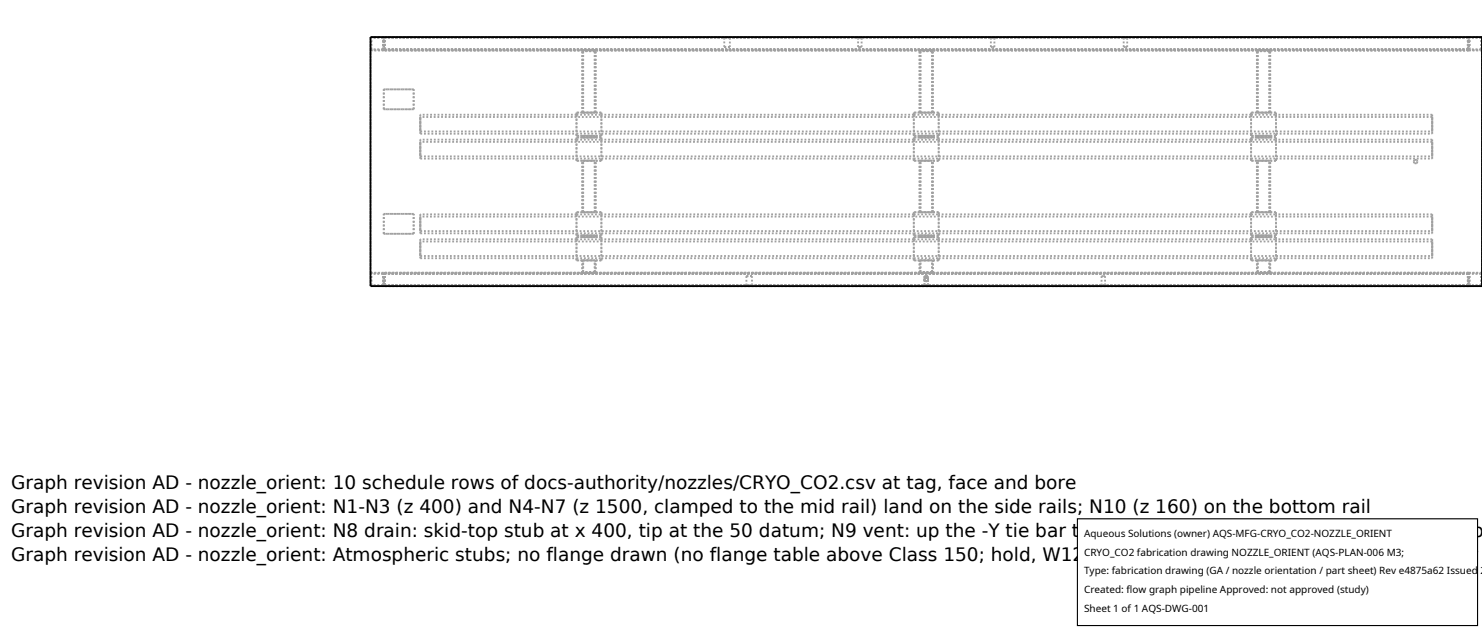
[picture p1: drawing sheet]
<svg xmlns="http://www.w3.org/2000/svg" width="212mm" height="90mm" viewBox="0 0 212 90" stroke-linecap="round" stroke-linejoin="round" font-family="sans-serif">
<defs><g id="words">
<g font-size="2.6">
<text x="1.6" y="69.8">Graph revision AD - nozzle_orient: 10 schedule rows of docs-authority/nozzles/CRYO_CO2.csv at tag, face and bore</text>
<text x="1.6" y="73.3">Graph revision AD - nozzle_orient: N1-N3 (z 400) and N4-N7 (z 1500, clamped to the mid rail) land on the side rails; N10 (z 160) on the bottom rail</text>
<text x="1.6" y="76.7">Graph revision AD - nozzle_orient: N8 drain: skid-top stub at x 400, tip at the 50 datum; N9 vent: up the -Y tie bar to the 450 rack top (schedule datum 2000 p</text>
<text x="1.6" y="80.2">Graph revision AD - nozzle_orient: Atmospheric stubs; no flange drawn (no flange table above Class 150; hold, W12) - per-tag positions in check.nozzles_draw</text>
</g>
<g font-size="1.4">
<text x="154.8" y="76.6">Aqueous Solutions (owner) AQS-MFG-CRYO_CO2-NOZZLE_ORIENT</text>
<text x="154.8" y="79.3">CRYO_CO2 fabrication drawing NOZZLE_ORIENT (AQS-PLAN-006 M3;</text>
<text x="154.8" y="82">Type: fabrication drawing (GA / nozzle orientation / part sheet) Rev e4875a62 Issued 2</text>
<text x="154.8" y="84.7">Created: flow graph pipeline Approved: not approved (study)</text>
<text x="154.8" y="87.4">Sheet 1 of 1 AQS-DWG-001</text>
</g>
</g></defs>
<g fill="none" stroke="#a0a0a0" stroke-width=".26" stroke-dasharray=".3 .3" stroke-linecap="butt">
<path d="M52.9 7.2h1.9M52.9 7.2v-1.9M53 7.1v-1.7M54.7 7.1v-1.7M54.7 5.4h-1.7M54.7 7.1h-1.7M54.8 5.3h-1.9M54.8 7.2h-1.9M54.8 7.2v-1.9M54.8 15.6h4.3M54.8 15.6v-2.8M54.8 12.8h4.3"/>
<path d="M54.9 7.1v-1.7M54.9 5.4h154.8M54.9 7.1h154.8M59.1 15.6v-2.8M59.1 15.6h-4.3M59.1 12.8h-4.3M60 19.9v2.7M60 16.4v2.7M60 19.1v-2.7M60 16.7v2.1M60 18.8v-2.1M60 19.1h22.3"/>
<path d="M60 18.8h144.6M82.3 19.6h.9M82.3 19.4h.9M82.3 19.4v-3.3M82.3 16.1h.9M82.3 19.9v2.7M82.3 19.9v-.3M82.3 19.4v-.3M82.3 16.4v2.7M82.3 16.4v-.3M82.3 19.9h-22.3M82.3 19.9h3.6"/>
<path d="M82.3 19.1h3.6M82.3 16.4h-22.3M82.3 16.4h3.6M83.2 7.2h-28.4M83.2 19.6v-.2M83.2 16.1v-8.9M83.2 7.2h1.9M83.2 16.1h1.9M83.2 19.6h1.9M83.2 19.4h1.9M83.3 19.4h1.6M83.3 19.6v-.2"/>
<path d="M83.3 19.6h1.6M83.3 16.1v-8.8M83.3 16.1h1.6M84.9 19.6v-.2M84.9 16.1v-8.8M84.9 7.3h-1.6M85.1 7.2h-1.9M85.1 19.6h.8M85.1 19.6v-.2M85.1 19.4h.8M85.1 16.1h.8M85.1 16.1v-8.9"/>
<path d="M85.9 19.4v-3.3M85.9 19.6h-3.6M85.9 19.9v2.7M85.9 19.9v-.3M85.9 19.4h-3.6M85.9 16.1h-3.6M85.9 19.4v-.3M85.9 16.4v2.7M85.9 16.4v-.3M85.9 19.1h44.6M103.4 5.4h.8M103.4 6.7h.8"/>
<path d="M103.4 6.7v-1.3M104.2 5.4h-.8M104.2 6.7h-.8M104.2 5.4v1.3M122.6 5.4h.5M122.6 6.7h.5M122.6 6.7v-1.3M123.1 5.4h-.5M123.1 6.7h-.5M123.1 5.4v1.3M130.5 19.6h.8M130.5 19.4h.8"/>
<path d="M130.5 19.4v-3.3M130.5 16.1h.8M130.5 19.9v2.7M130.5 19.9v-.3M130.5 19.4v-.3M130.5 16.4v2.7M130.5 16.4v-.3M130.5 19.9h-44.6M130.5 19.9h3.6M130.5 19.1h3.6M130.5 16.4h-44.6M130.5 16.4h3.6"/>
<path d="M131.3 7.2h-46.2M131.3 19.6v-.2M131.3 16.1v-8.9M131.3 7.2h1.9M131.3 16.1h1.9M131.3 19.6h1.9M131.3 19.4h1.9M131.5 19.4h1.6M131.5 19.6v-.2M131.5 19.6h1.6M131.5 16.1v-8.8M131.5 16.1h1.6"/>
<path d="M133.1 19.6v-.2M133.1 16.1v-8.8M133.1 7.3h-1.6M133.2 7.2h-1.9M133.2 19.6h.9M133.2 19.6v-.2M133.2 19.4h.9M133.2 16.1h.9M133.2 16.1v-8.9M134.1 19.4v-3.3M134.1 19.6h-3.6M134.1 19.9v2.7"/>
<path d="M134.1 19.9v-.3M134.1 19.4h-3.6M134.1 16.1h-3.6M134.1 19.4v-.3M134.1 16.4v2.7M134.1 16.4v-.3M134.1 19.1h44.6M141.5 5.4h.5M141.5 6.7h.5M141.5 6.7v-1.3M142 5.4h-.5M142 6.7h-.5"/>
<path d="M142 5.4v1.3M160.5 5.4h.5M160.5 6.7h.5M160.5 6.7v-1.3M161 5.4h-.5M161 6.7h-.5M161 5.4v1.3M178.7 19.6h.8M178.7 19.4h.8M178.7 19.4v-3.3M178.7 16.1h.8M178.7 19.9v2.7"/>
<path d="M178.7 19.9v-.3M178.7 19.4v-.3M178.7 16.4v2.7M178.7 16.4v-.3M178.7 19.9h-44.6M178.7 19.9h3.5M178.7 19.1h3.5M178.7 16.4h-44.6M178.7 16.4h3.5M179.5 7.2h-46.3M179.5 19.6v-.2M179.5 16.1v-8.9"/>
<path d="M179.5 7.2h1.9M179.5 16.1h1.9M179.5 19.6h1.9M179.5 19.4h1.9M179.6 19.4h1.7M179.6 19.6v-.2M179.6 19.6h1.7M179.6 16.1v-8.8M179.6 16.1h1.7M181.3 19.6v-.2M181.3 16.1v-8.8M181.3 7.3h-1.7"/>
<path d="M181.4 7.2h-1.9M181.4 19.6h.8M181.4 19.6v-.2M181.4 19.4h.8M181.4 16.1h.8M181.4 16.1v-8.9M182.2 19.4v-3.3M182.2 19.6h-3.5M182.2 19.9v2.7M182.2 19.9v-.3M182.2 19.4h-3.5M182.2 16.1h-3.5"/>
<path d="M182.2 19.4v-.3M182.2 16.4v2.7M182.2 16.4v-.3M182.2 19.1h22.4M204.6 19.9v2.7M204.6 19.9h-22.4M204.6 16.4v2.7M204.6 19.1v-2.7M204.6 16.4h-22.4M204.6 16.7v2.1M204.6 18.8v-2.1M204.6 16.7h-144.6"/>
<path d="M209.7 5.4h-154.8M209.7 7.1v-1.7M209.7 7.1h-154.8M209.8 5.3h-155M209.8 7.2v-1.9M209.8 7.2h-28.4M209.8 7.2h-155M209.8 7.2h1.9M209.9 7.1v-1.7M211.5 7.1v-1.7M211.5 5.4h-1.6M211.5 7.1h-1.6"/>
<path d="M211.7 7.2v-1.9M211.7 5.3h-1.9M211.7 7.2h-1.9M52.9 39h1.9M52.9 39v-31.8M54.7 39.1h-1.7M54.8 33.4h4.3M54.8 33.4v-2.9M54.8 30.5h4.3M54.8 39h-1.9M54.9 39.1h154.8M59.1 33.4v-2.9"/>
<path d="M59.1 33.4h-4.3M59.1 30.5h-4.3M60 34.2v2.7M60 36.9v-2.7M60 30.6v2.7M60 33.3v-2.7M60 22.6v-2.7M60 34.5v2.1M60 36.6v-2.1M60 30.9v2.1M60 33v-2.1M60 20.3v2"/>
<path d="M60 22.3v-2M60 36.9h22.3M60 33.3h22.3M60 22.6h22.3M60 36.6h144.6M60 33h144.6M60 22.3h144.6M82.3 37.2h.9M82.3 37.2v-3.3M82.3 33.9h.9M82.3 33.6h.9M82.3 33.6v-3.3"/>
<path d="M82.3 30.3h.9M82.3 23h.9M82.3 23v-3.4M82.3 37.2v-.3M82.3 34.2v2.7M82.3 34.2v-.3M82.3 33.6v-.3M82.3 30.6v2.7M82.3 30.6v-.3M82.3 23v-.4M82.3 36.9h3.6M82.3 34.2h-22.3"/>
<path d="M82.3 34.2h3.6M82.3 33.3h3.6M82.3 30.6h-22.3M82.3 30.6h3.6M82.3 22.6h3.6M83.2 39v-1.8M83.2 39h1.9M83.2 33.9v-.3M83.2 30.3v-7.3M83.2 39h-28.4M83.2 37.2h1.9M83.2 33.9h1.9"/>
<path d="M83.2 33.6h1.9M83.2 30.3h1.9M83.2 23h1.9M83.3 37.2h1.6M83.3 38.8v-1.6M83.3 33.6h1.6M83.3 33.9v-.3M83.3 33.9h1.6M83.3 23h1.6M83.3 30.3v-7.3M83.3 30.3h1.6M84.9 38.8v-1.6"/>
<path d="M84.9 38.8h-1.6M84.9 33.9v-.3M84.9 30.3v-7.3M85.1 39v-1.8M85.1 37.2h.8M85.1 33.9h.8M85.1 33.9v-.3M85.1 33.6h.8M85.1 30.3h.8M85.1 30.3v-7.3M85.1 23h.8M85.1 39h-1.9"/>
<path d="M85.9 37.2v-3.3M85.9 33.6v-3.3M85.9 23v-3.4M85.9 37.2h-3.6M85.9 33.9h-3.6M85.9 37.2v-.3M85.9 34.2v2.7M85.9 34.2v-.3M85.9 33.6h-3.6M85.9 30.3h-3.6M85.9 33.6v-.3M85.9 30.6v2.7"/>
<path d="M85.9 30.6v-.3M85.9 23h-3.6M85.9 23v-.4M85.9 36.9h44.6M85.9 33.3h44.6M85.9 22.6h44.6M106.6 39.4h.8M106.6 39.4v1.3M107.4 39.4h-.8M130.5 37.2h.8M130.5 37.2v-3.3M130.5 33.9h.8"/>
<path d="M130.5 33.6h.8M130.5 33.6v-3.3M130.5 30.3h.8M130.5 23h.8M130.5 23v-3.4M130.5 37.2v-.3M130.5 34.2v2.7M130.5 34.2v-.3M130.5 33.6v-.3M130.5 30.6v2.7M130.5 30.6v-.3M130.5 23v-.4"/>
<path d="M130.5 36.9h3.6M130.5 34.2h-44.6M130.5 34.2h3.6M130.5 33.3h3.6M130.5 30.6h-44.6M130.5 30.6h3.6M130.5 22.6h3.6M131.3 39v-1.8M131.3 39h1.9M131.3 33.9v-.3M131.3 30.3v-7.3M131.3 39h-46.2"/>
<path d="M131.3 37.2h1.9M131.3 33.9h1.9M131.3 33.6h1.9M131.3 30.3h1.9M131.3 23h1.9M131.5 37.2h1.6M131.5 38.8v-1.6M131.5 33.6h1.6M131.5 33.9v-.3M131.5 33.9h1.6M131.5 23h1.6M131.5 30.3v-7.3"/>
<path d="M131.5 30.3h1.6M132 39.9l.3 .3 .2-.1v-.2v-.2h-.2h-.2l-.1 .2M132 39.9l.1-.2h.2h.2v.2v.2l-.2 .1-.3-.3M132 39.4h.5M132 39.4v1.3M132 39.9l.1 .2 .2 .1 .2-.1v-.2M132 39.9v.8M132 39.9l.1-.2h.2M132 39.4v.5M132.3 39.7h.2v.2M132.3 39.7h-.2l-.1 .2M132.5 39.4h-.5"/>
<path d="M132.5 39.9v.2l-.2 .1-.2-.1-.1-.2M132.5 39.9v-.2h-.2M132.5 39.9v-.5M133.1 38.8v-1.6M133.1 38.8h-1.6M133.1 33.9v-.3M133.1 30.3v-7.3M133.2 39v-1.8M133.2 37.2h.9M133.2 33.9h.9M133.2 33.9v-.3M133.2 33.6h.9"/>
<path d="M133.2 30.3h.9M133.2 30.3v-7.3M133.2 23h.9M133.2 39h-1.9M134.1 37.2v-3.3M134.1 33.6v-3.3M134.1 23v-3.4M134.1 37.2h-3.6M134.1 33.9h-3.6M134.1 37.2v-.3M134.1 34.2v2.7M134.1 34.2v-.3"/>
<path d="M134.1 33.6h-3.6M134.1 30.3h-3.6M134.1 33.6v-.3M134.1 30.6v2.7M134.1 30.6v-.3M134.1 23h-3.6M134.1 23v-.4M134.1 36.9h44.6M134.1 33.3h44.6M134.1 22.6h44.6M157.3 39.4h.5M157.3 39.4v1.3"/>
<path d="M157.8 39.4h-.5M178.7 37.2h.8M178.7 37.2v-3.3M178.7 33.9h.8M178.7 33.6h.8M178.7 33.6v-3.3M178.7 30.3h.8M178.7 23h.8M178.7 23v-3.4M178.7 37.2v-.3M178.7 34.2v2.7M178.7 34.2v-.3"/>
<path d="M178.7 33.6v-.3M178.7 30.6v2.7M178.7 30.6v-.3M178.7 23v-.4M178.7 36.9h3.5M178.7 34.2h-44.6M178.7 34.2h3.5M178.7 33.3h3.5M178.7 30.6h-44.6M178.7 30.6h3.5M178.7 22.6h3.5M179.5 39v-1.8"/>
<path d="M179.5 39h1.9M179.5 33.9v-.3M179.5 30.3v-7.3M179.5 39h-46.3M179.5 37.2h1.9M179.5 33.9h1.9M179.5 33.6h1.9M179.5 30.3h1.9M179.5 23h1.9M179.6 37.2h1.7M179.6 38.8v-1.6M179.6 33.6h1.7"/>
<path d="M179.6 33.9v-.3M179.6 33.9h1.7M179.6 23h1.7M179.6 30.3v-7.3M179.6 30.3h1.7M181.3 38.8v-1.6M181.3 38.8h-1.7M181.3 33.9v-.3M181.3 30.3v-7.3M181.4 39v-1.8M181.4 37.2h.8M181.4 33.9h.8"/>
<path d="M181.4 33.9v-.3M181.4 33.6h.8M181.4 30.3h.8M181.4 30.3v-7.3M181.4 23h.8M181.4 39h-1.9M182.2 37.2v-3.3M182.2 33.6v-3.3M182.2 23v-3.4M182.2 37.2h-3.5M182.2 33.9h-3.5M182.2 37.2v-.3"/>
<path d="M182.2 34.2v2.7M182.2 34.2v-.3M182.2 33.6h-3.5M182.2 30.3h-3.5M182.2 33.6v-.3M182.2 30.6v2.7M182.2 30.6v-.3M182.2 23h-3.5M182.2 23v-.4M182.2 36.9h22.4M182.2 33.3h22.4M182.2 22.6h22.4"/>
<path d="M201.9 23.1l.3 .2h.2v-.2l-.2-.3-.2 .1-.1 .2M201.9 23.1l.3-.3 .2 .1v.2l-.2 .2h-.2l-.1-.2M204.6 34.2v2.7M204.6 36.9v-2.7M204.6 34.2h-22.4M204.6 30.6v2.7M204.6 33.3v-2.7M204.6 30.6h-22.4M204.6 22.6v-2.7M204.6 34.5v2.1M204.6 36.6v-2.1M204.6 30.9v2.1"/>
<path d="M204.6 33v-2.1M204.6 20.3v2M204.6 22.3v-2M204.6 34.5h-144.6M204.6 30.9h-144.6M204.6 20.3h-144.6M209.7 39.1h-154.8M209.8 39h1.9M209.8 39h-28.4M209.8 39h-155M211.5 39.1h-1.6M211.7 39v-31.8"/>
<path d="M211.7 39h-1.9M52.9 40.9v-1.9M53 40.7v-1.6M54.7 40.7v-1.6M54.7 40.7h-1.7M54.8 40.9h-1.9M54.8 40.9v-1.9M54.9 40.7v-1.6M54.9 40.7h154.8M106.6 40.7h.8M107.4 40.7h-.8M107.4 40.7v-1.3"/>
<path d="M132 40.7h.5M132.5 40.7h-.5M132.5 40.7v-1.3M132.5 40.7v-.8M157.3 40.7h.5M157.8 40.7h-.5M157.8 40.7v-1.3M209.7 40.7h-154.8M209.7 40.7v-1.6M209.8 40.9h-155M209.8 40.9v-1.9M209.9 40.7v-1.6"/>
<path d="M211.5 40.7v-1.6M211.5 40.7h-1.6M211.7 40.9v-1.9M211.7 40.9h-1.9"/>
</g>
<path d="M52.9 5.3h158.8v35.6h-158.8z" fill="none" stroke="#000" stroke-width=".26"/>
<path d="M153.9 74.1h57.1v15.2h-57.1z" fill="#fff" stroke="#000" stroke-width=".16"/>
<use href="#words"/>
</svg>
